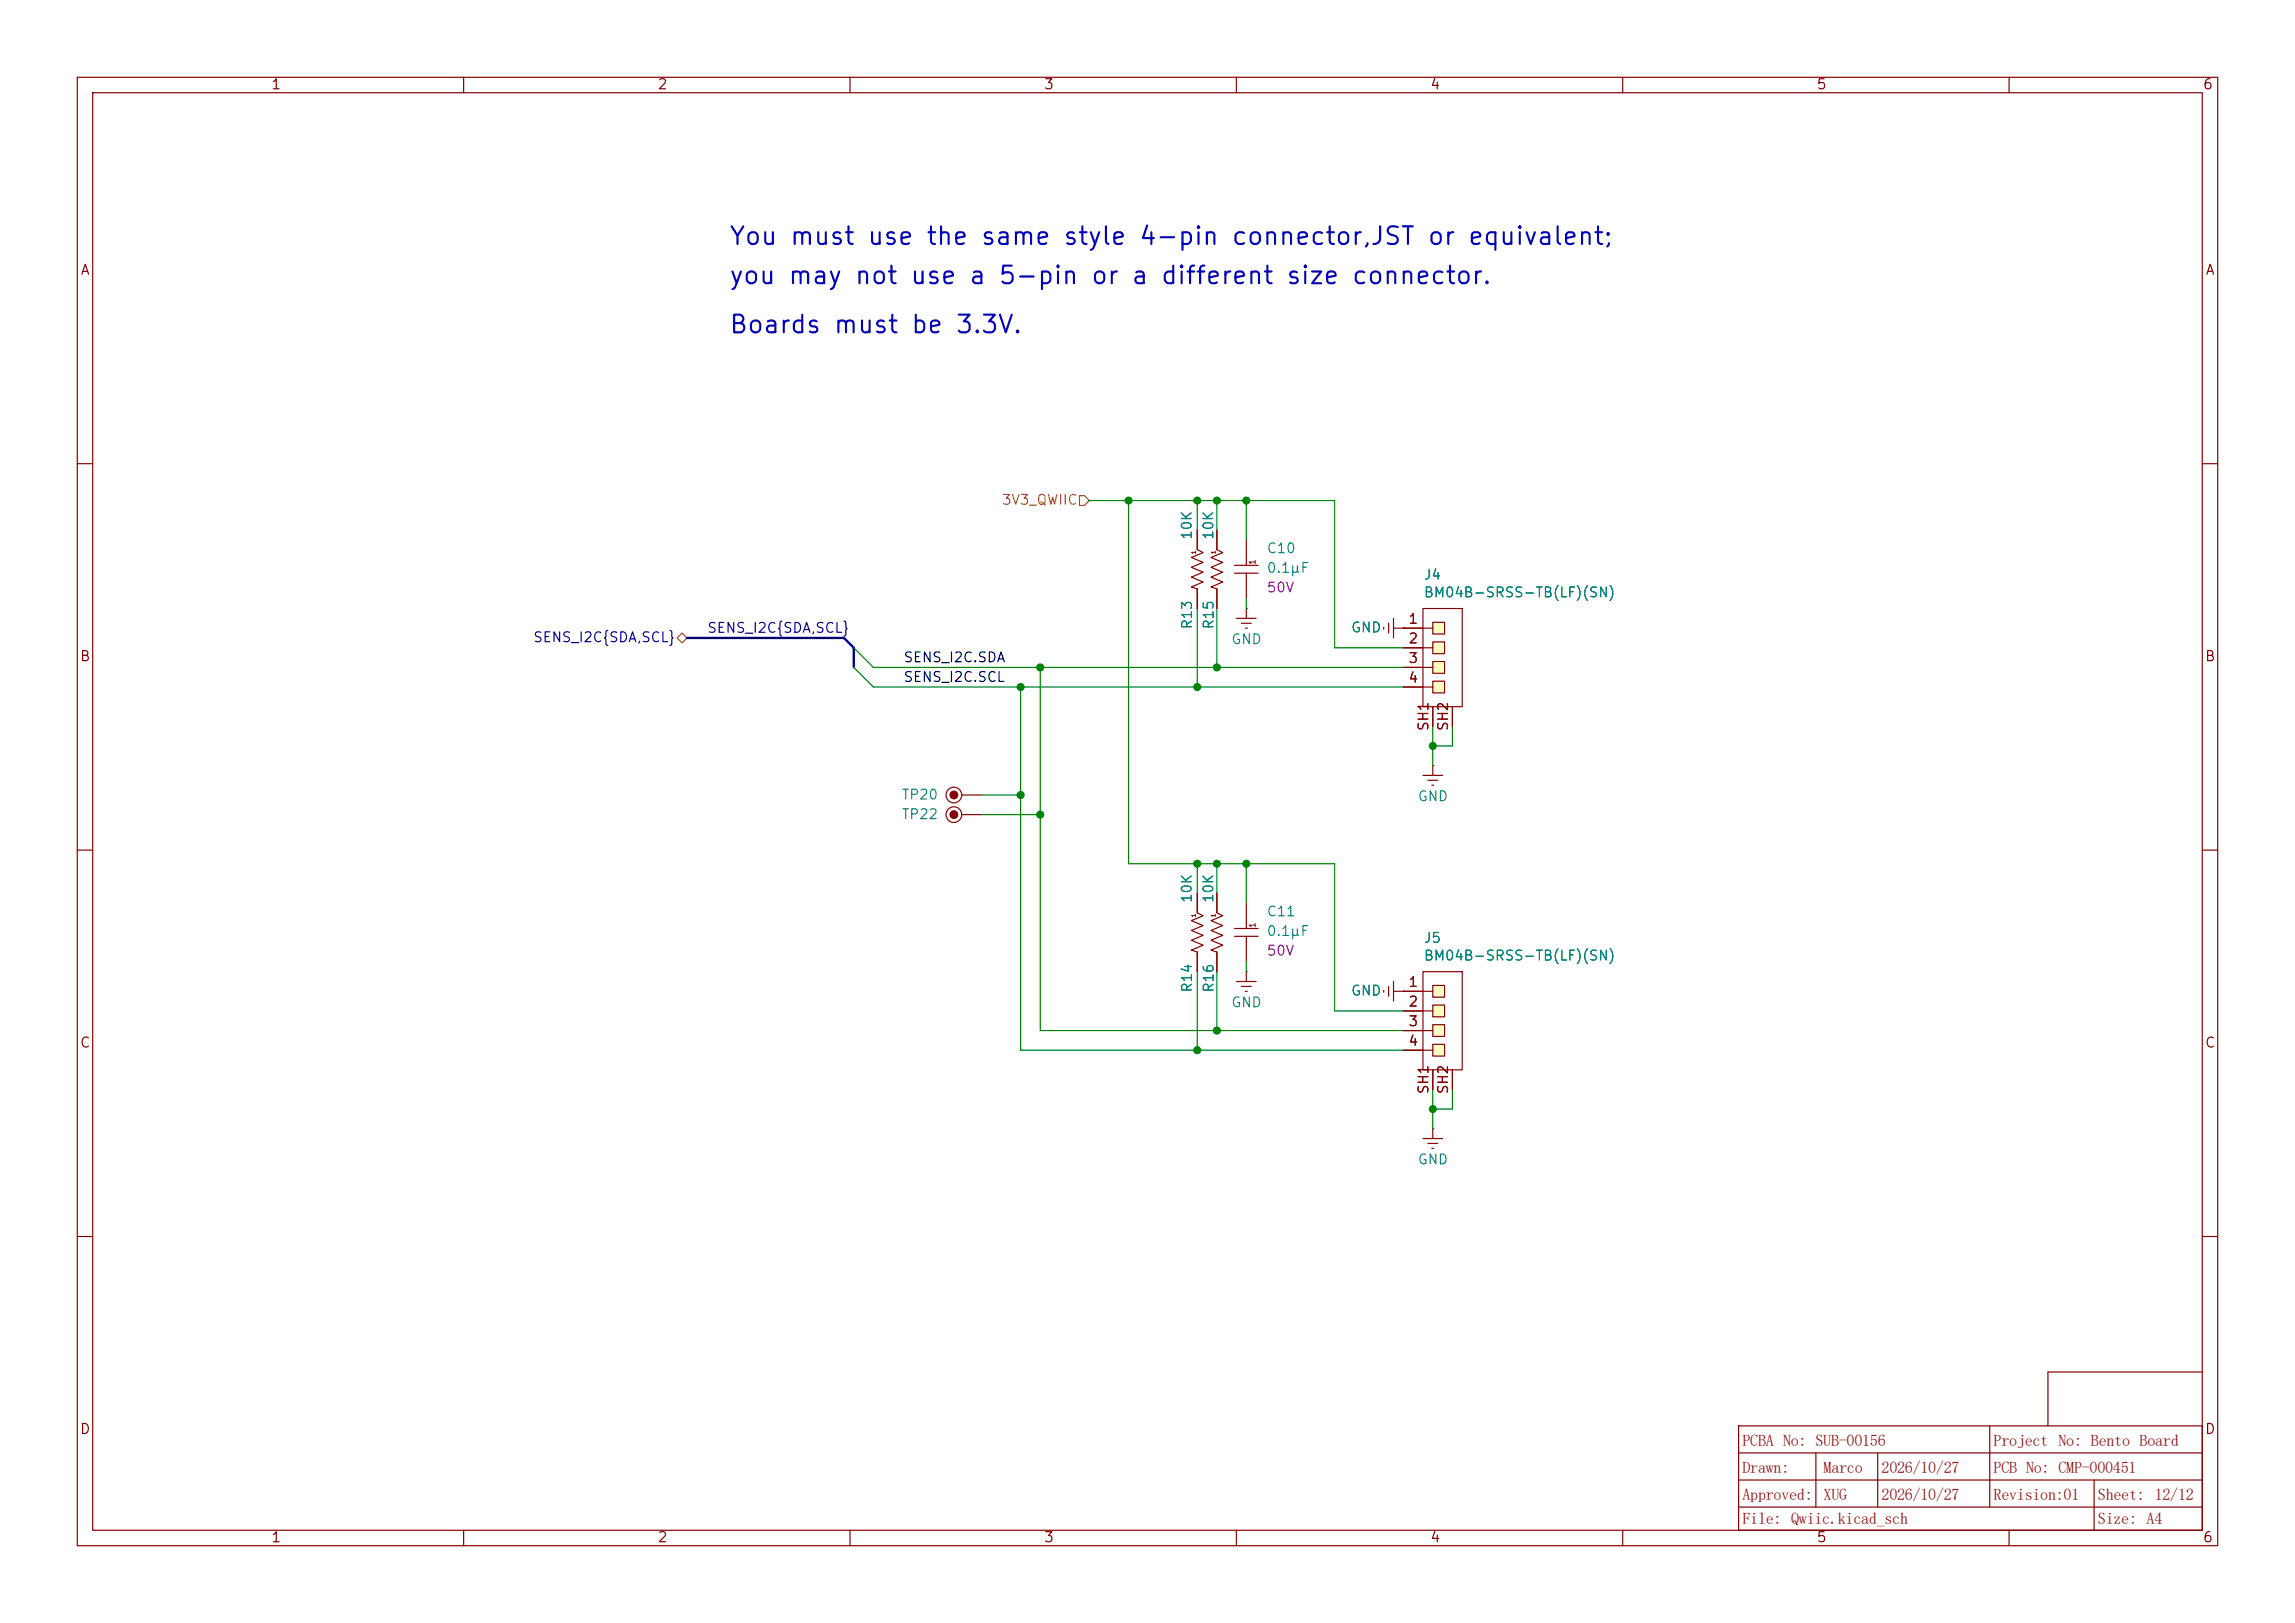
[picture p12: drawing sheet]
<svg xmlns="http://www.w3.org/2000/svg" width="297mm" height="210mm" viewBox="0 0 297 210" stroke-linecap="round" stroke-linejoin="round" font-family="sans-serif">
<defs><g id="words">
<g font-size="2.3" fill="#0000c2">
<text x="94.2" y="32.3">You must use the same style 4-pin connector,JST or equivalent;</text>
<text x="94.2" y="37.3">you may not use a 5-pin or a different size connector.</text>
<text x="94.2" y="43.7">Boards must be 3.3V.</text>
</g>
<g font-size="2.1" fill="#840000">
<text x="225.5" y="190.5">Drawn:</text>
<text x="225.5" y="187">PCBA No: SUB-00156</text>
<text x="236" y="190.5">Marco</text>
<text x="243.5" y="190.5">2026/10/27</text>
<text x="258" y="187">Project No: Bento Board</text>
<text x="258" y="190.6">PCB No: CMP-000451</text>
<text x="225.5" y="194">Approved:</text>
<text x="225.5" y="197.2">File: Qwiic.kicad_sch</text>
<text x="236" y="194">XUG</text>
<text x="243.5" y="194">2026/10/27</text>
<text x="258" y="194.1">Revision:01</text>
<text x="271.5" y="194">Sheet: 12/12</text>
<text x="271.5" y="197.1">Size: A4</text>
</g>
<g font-size="1.3" fill="#840000">
<text x="35" y="11.9">1</text>
<text x="85" y="11.9">2</text>
<text x="135" y="11.9">3</text>
<text x="185" y="11.9">4</text>
<text x="235" y="11.9">5</text>
<text x="285" y="11.9">6</text>
<text x="10.3" y="35.9">A</text>
<text x="285.3" y="35.9">A</text>
<text x="182.2" y="81">1</text>
<text x="182.2" y="83.6">2</text>
<text x="10.3" y="85.9">B</text>
<text x="182.2" y="86.1">3</text>
<text x="182.2" y="88.6">4</text>
<text x="285.3" y="85.9">B</text>
<text x="185.2" y="94.7" transform="rotate(-90 185.2 94.7)">SH1</text>
<text x="187.7" y="94.7" transform="rotate(-90 187.7 94.7)">SH2</text>
<text x="182.2" y="128">1</text>
<text x="182.2" y="130.6">2</text>
<text x="10.3" y="135.9">C</text>
<text x="182.2" y="133.1">3</text>
<text x="182.2" y="135.6">4</text>
<text x="285.3" y="135.9">C</text>
<text x="185.2" y="141.7" transform="rotate(-90 185.2 141.7)">SH1</text>
<text x="187.7" y="141.7" transform="rotate(-90 187.7 141.7)">SH2</text>
<text x="10.3" y="185.9">D</text>
<text x="285.3" y="185.9">D</text>
<text x="35" y="199.9">1</text>
<text x="85" y="199.9">2</text>
<text x="135" y="199.9">3</text>
<text x="185" y="199.9">4</text>
<text x="235" y="199.9">5</text>
<text x="285" y="199.9">6</text>
</g>
<text font-size="1.3" fill="#848400" x="129.6" y="65.6">3V3_QWIIC</text>
<g font-size="1.3" fill="#008484">
<text x="154.5" y="69.9" transform="rotate(-90 154.5 69.9)">10K</text>
<text x="157.3" y="69.9" transform="rotate(-90 157.3 69.9)">10K</text>
<text x="163.8" y="71.9">C10</text>
<text x="163.8" y="74.4">0.1μF</text>
<text x="184.2" y="75.3">J4</text>
<text x="184.2" y="77.6">BM04B-SRSS-TB(LF)(SN)</text>
<text x="154.6" y="81.5" transform="rotate(-90 154.6 81.5)">R13</text>
<text x="157.4" y="81.5" transform="rotate(-90 157.4 81.5)">R15</text>
<text x="159.3" y="83.7">GND</text>
<text x="174.7" y="82.1">GND</text>
<text x="116.6" y="103.8">TP20</text>
<text x="116.6" y="106.3">TP22</text>
<text x="183.4" y="104">GND</text>
<text x="154.5" y="116.9" transform="rotate(-90 154.5 116.9)">10K</text>
<text x="157.3" y="116.9" transform="rotate(-90 157.3 116.9)">10K</text>
<text x="163.8" y="118.9">C11</text>
<text x="163.8" y="121.4">0.1μF</text>
<text x="184.2" y="122.3">J5</text>
<text x="184.2" y="124.6">BM04B-SRSS-TB(LF)(SN)</text>
<text x="154.6" y="128.5" transform="rotate(-90 154.6 128.5)">R14</text>
<text x="157.4" y="128.5" transform="rotate(-90 157.4 128.5)">R16</text>
<text x="159.3" y="130.7">GND</text>
<text x="174.7" y="129.1">GND</text>
<text x="183.4" y="151">GND</text>
</g>
<g font-size="1.3" fill="#840084">
<text x="163.8" y="77">50V</text>
<text x="163.8" y="124">50V</text>
</g>
<g font-size="1.3" fill="#000084">
<text x="68.9" y="83.4">SENS_I2C{SDA,SCL}</text>
<text x="91.4" y="82.2">SENS_I2C{SDA,SCL}</text>
</g>
<g font-size="1.3">
<text x="116.8" y="88.6">SENS_I2C.SCL</text>
<text x="116.8" y="86">SENS_I2C.SDA</text>
</g>
<g font-size=".8" fill="#840000">
<text x="162.7" y="73.2" transform="rotate(-90 162.7 73.2)">1</text>
<text x="162.7" y="120.1" transform="rotate(-90 162.7 120.1)">1</text>
</g>
<g font-size=".5" fill="#840000">
<text x="154.9" y="71.8" transform="rotate(-90 154.9 71.8)">1</text>
<text x="157.4" y="71.8" transform="rotate(-90 157.4 71.8)">1</text>
<text x="154.9" y="118.7" transform="rotate(-90 154.9 118.7)">1</text>
<text x="157.4" y="118.7" transform="rotate(-90 157.4 118.7)">1</text>
</g>
</g></defs>
<path d="M0 0h297v210h-297z" fill="#fff" stroke="#fff" stroke-width=".13"/>
<g fill="none" stroke="#840000" stroke-width=".15">
<path d="M10 10h277v190h-277zM12 12h273v186h-273zM60 10v2M110 10v2M160 10v2M210 10v2M260 10v2M10 60h2M285 60h2M10 110h2M161.3 116.8v3.3M285 110h2"/>
<path d="M159.8 120.1h3M159.8 121.2h3M160 127h2.6M160.7 127.6h1.2M161.2 128.3h.2M161.3 125.7h.1M161.3 121.2v3.3M161.3 125.7v1.3M10 160h2M285 177.5h-20v7M285 160h2M60 198v2"/>
<path d="M110 198v2M160 198v2M210 198v2M225 184.5h60v13.5h-60zM225 195h60M225 191.5h60M225 188h60M235 188v7M243 188v7M257.5 184.5v10.5M260 198v2M271 191.5v6.5"/>
</g>
<g fill="#ffffc2">
<path d="M185.4 80.5h1.5v1.5h-1.5z"/>
<path d="M185.4 83.1h1.5v1.5h-1.5z"/>
<path d="M185.4 85.6h1.5v1.5h-1.5z"/>
<path d="M185.4 88.1h1.5v1.6h-1.5z"/>
</g>
<g fill="none" stroke="#840000" stroke-width=".15">
<path d="M159.8 73.2h3M159.8 74.2h3M161.3 78.7h.1M161.3 69.9v3.3M161.3 74.2v3.3M161.3 78.7v1.3M184.1 78.7h5.1v12.7h-5.1zM160 80h2.6M160.7 80.6h1.2M161.2 81.3h.2M181.6 81.3h3.8M181.6 83.8h3.8"/>
<path d="M181.6 86.4h3.8M181.6 88.9h3.8M185.4 91.4v2.6M188 91.4v2.6M124.5 102.9h2.5M124.5 105.4h2.5M184.1 147.3h2.6M184.8 148h1.3M185.3 148.6h.2M185.4 146.1h.1M185.4 146.1v1.2"/>
<circle cx="123.4" cy="102.9" r="1.02"/>
<circle cx="123.4" cy="105.4" r="1.02"/>
</g>
<path d="M185.4 80.5h1.5v1.5h-1.5zM185.4 83.1h1.5v1.5h-1.5zM185.4 85.6h1.5v1.5h-1.5zM185.4 88.1h1.5v1.6h-1.5z" fill="none" stroke="#800000" stroke-width=".15"/>
<g fill="#840000" stroke="#840000" stroke-width=".13">
<circle cx="123.4" cy="102.9" r=".51"/>
<circle cx="123.4" cy="105.4" r=".51"/>
</g>
<g fill="#ffffc2">
<path d="M185.4 127.5h1.5v1.5h-1.5z"/>
<path d="M185.4 130h1.5v1.6h-1.5z"/>
<path d="M185.4 132.6h1.5v1.5h-1.5z"/>
<path d="M185.4 135.1h1.5v1.6h-1.5z"/>
</g>
<g fill="none" stroke="#840000" stroke-width=".15">
<path d="M154.9 68.6v2.5l.8 .4-1.5 .6 1.5 .7-1.5 .6 1.5 .6-1.5 .7 1.5 .6-1.5 .6 .7 .3v2.5M157.5 68.6v2.5l.7 .4-1.5 .6 1.5 .7-1.5 .6 1.5 .6-1.5 .7 1.5 .6-1.5 .6 .8 .3v2.5M179.1 81.2v.2M179.7 80.6v1.3M180.3 81.3h3.8M180.3 80v2.6M181.6 81.3h.1M181.6 83.8h2.5M181.6 86.4h2.5M181.6 88.9h2.5M185.4 99.1h.1M185.4 91.4v2.6"/>
<path d="M185.4 99.1v1.2M188 91.4v2.6M154.9 115.6v2.5l.8 .4-1.5 .6 1.5 .7-1.5 .6 1.5 .6-1.5 .7 1.5 .6-1.5 .6 .7 .3v2.5M157.5 115.6v2.5l.7 .4-1.5 .6 1.5 .7-1.5 .6 1.5 .6-1.5 .7 1.5 .6-1.5 .6 .8 .3v2.5M184.1 100.3h2.6M184.8 101h1.3M185.3 101.6h.2M179.1 128.1v.3M179.7 127.6v1.3M180.3 128.3h5.1M180.3 127v2.5M181.6 128.3h.1"/>
<path d="M181.6 130.8h3.8M181.6 133.4h3.8M181.6 135.9h3.8M184.1 125.7h5.1v12.7h-5.1zM185.4 138.4v2.6M188 138.4v2.6"/>
</g>
<path d="M185.4 127.5h1.5v1.5h-1.5zM185.4 130h1.5v1.6h-1.5zM185.4 132.6h1.5v1.5h-1.5zM185.4 135.1h1.5v1.6h-1.5z" fill="none" stroke="#800000" stroke-width=".15"/>
<path d="M139.7 64.1h.6l.7 .7-.7 .6h-.6zM87.6 82.6l.7-.7 .6 .7-.6 .6z" fill="none" stroke="#848400" stroke-width=".15"/>
<path d="M88.9 82.6h20.3l1.3 1.2v2.6" fill="none" stroke="#000084" stroke-width=".3"/>
<g fill="none" stroke="#008400" stroke-width=".15">
<path d="M141 64.8h31.7v19h8.9M146 64.8v47h26.7v19h8.9M154.9 64.8v3.8M154.9 78.7v10.2M157.5 64.8v3.8M157.5 78.7v7.7M161.3 64.8v5.1M161.3 77.5v1.2M110.5 83.8l2.5 2.6h68.6M110.5 86.4l2.5 2.5h68.6M132.1 88.9v47h49.5M134.6 86.4v47h47"/>
<path d="M185.4 94v5.1M188 94v2.5h-2.6M127 102.9h5.1M127 105.4h7.6M154.9 111.8v3.8M157.5 111.8v3.8M161.3 111.8v5M154.9 125.7v10.2M157.5 125.7v7.7M161.3 124.5v1.2M185.4 141v5.1M188 141v2.5h-2.6"/>
</g>
<g fill="#008400" stroke="#008400" stroke-width=".13">
<circle cx="146" cy="64.8" r=".46"/>
<circle cx="161.3" cy="64.8" r=".46"/>
<circle cx="157.5" cy="64.8" r=".46"/>
<circle cx="154.9" cy="64.8" r=".46"/>
<circle cx="132.1" cy="88.9" r=".46"/>
<circle cx="185.4" cy="143.5" r=".46"/>
<circle cx="154.9" cy="111.8" r=".46"/>
<circle cx="157.5" cy="133.4" r=".46"/>
<circle cx="154.9" cy="135.9" r=".46"/>
<circle cx="157.5" cy="111.8" r=".46"/>
<circle cx="161.3" cy="111.8" r=".46"/>
<circle cx="134.6" cy="105.4" r=".46"/>
<circle cx="132.1" cy="102.9" r=".46"/>
<circle cx="134.6" cy="86.4" r=".46"/>
<circle cx="185.4" cy="96.5" r=".46"/>
<circle cx="154.9" cy="88.9" r=".46"/>
<circle cx="157.5" cy="86.4" r=".46"/>
</g>
<use href="#words"/>
</svg>
